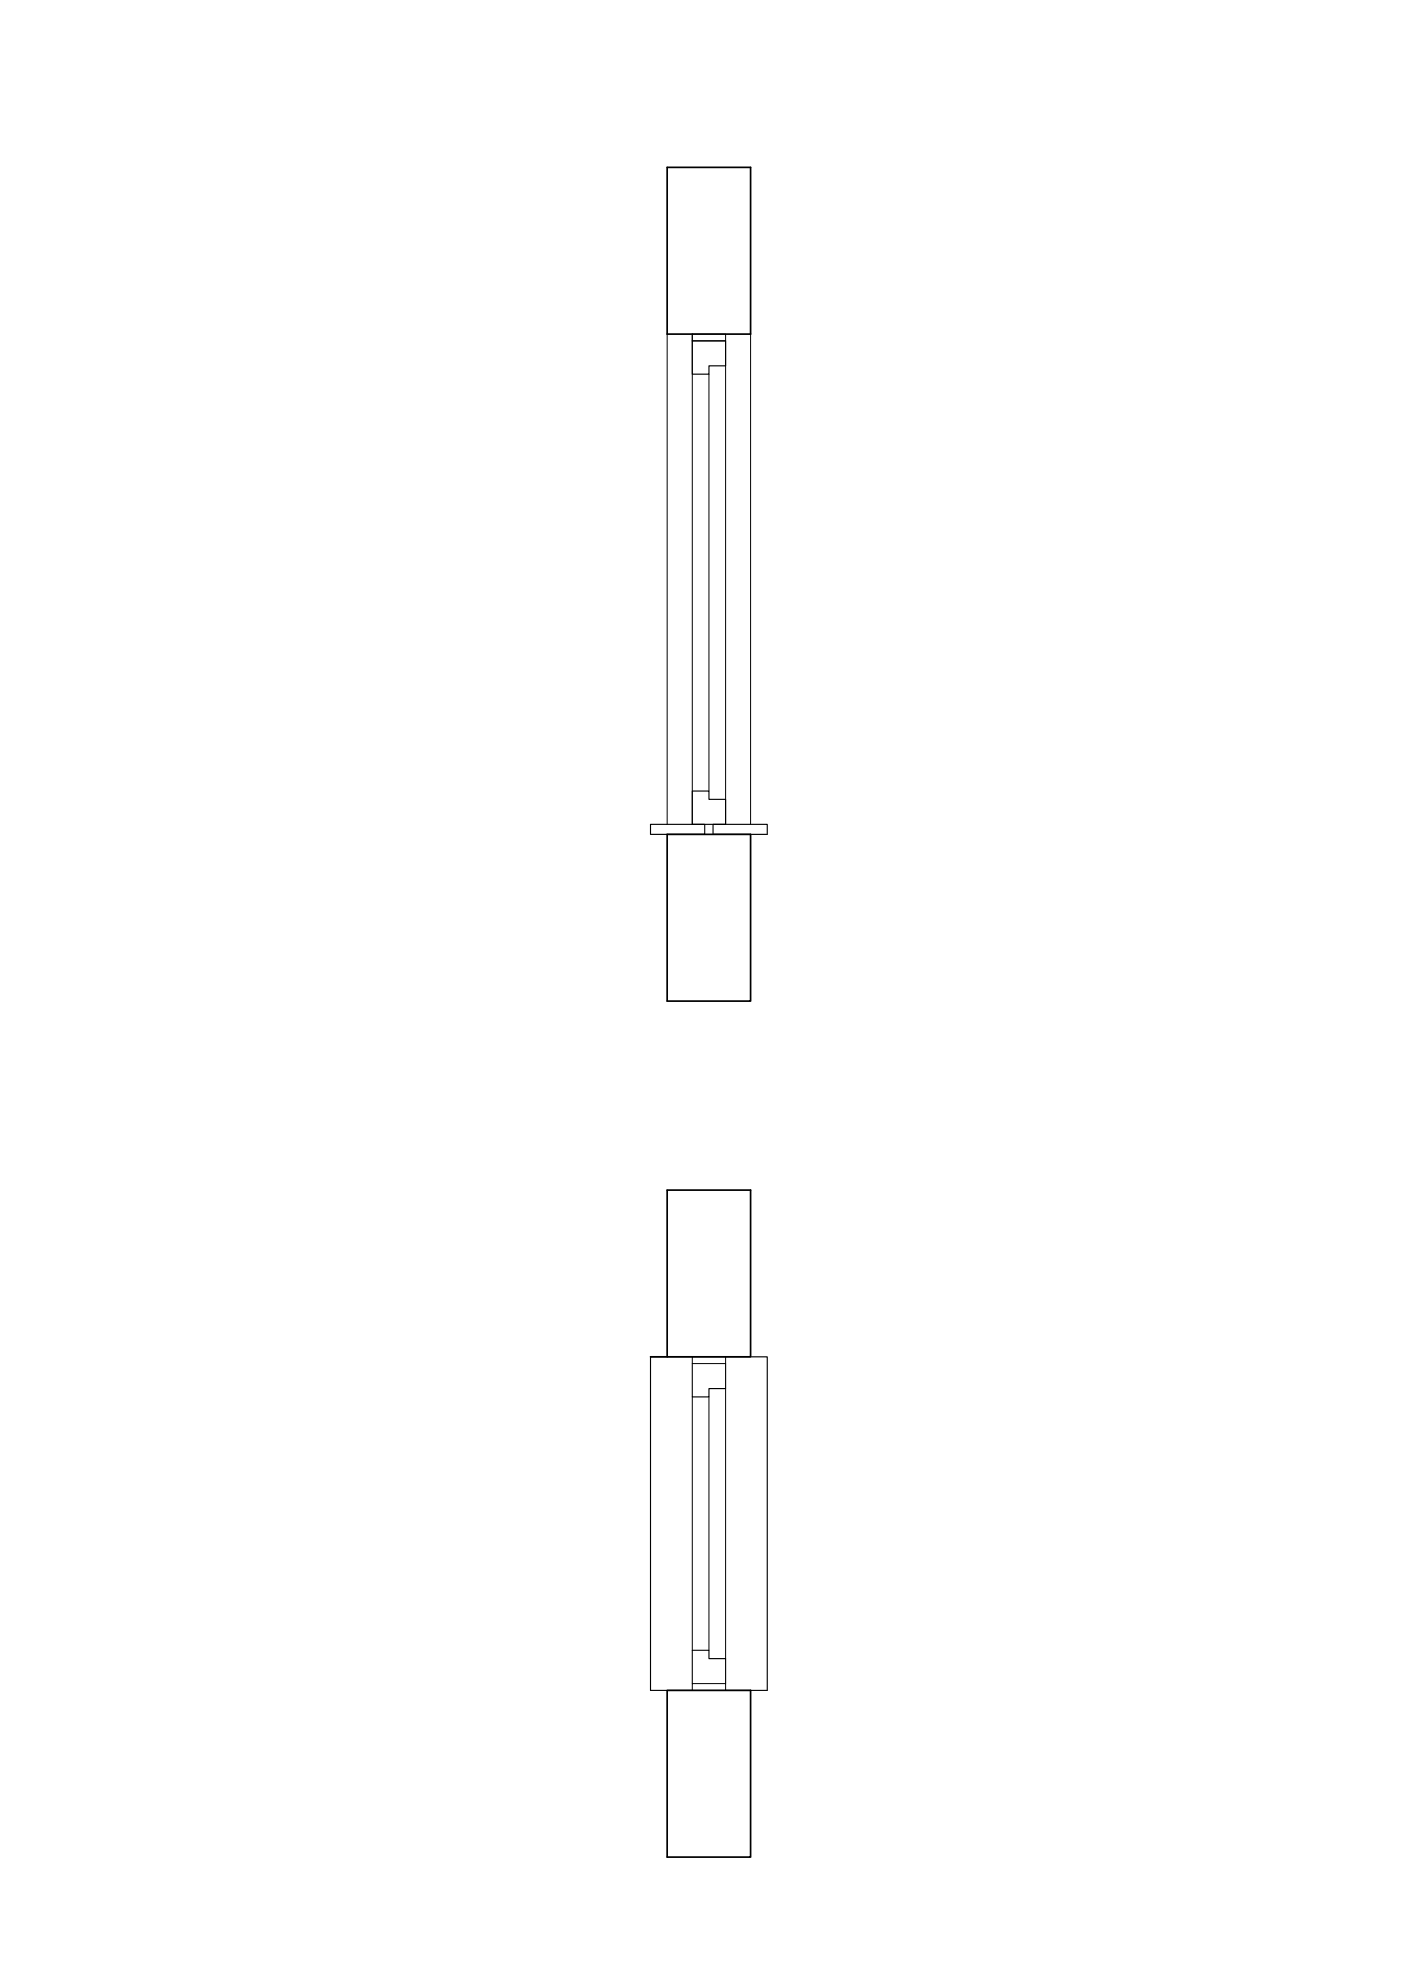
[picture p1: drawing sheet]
<svg xmlns="http://www.w3.org/2000/svg" width="420mm" height="594mm" viewBox="0 0 420 594" stroke-linecap="round" stroke-linejoin="round" font-family="sans-serif">
<!-- layer: muro -->
<path d="M200.1 50.2h25v50h-25zM200.1 250.2h25v50h-25zM195.1 406.9h30v-50h-25v50M200.1 506.9h25v50h-25z" fill="none" stroke="#000" stroke-width=".51"/>
<!-- layer: proiezioni -->
<path d="M200.1 100.2v147M207.6 100.2v147M212.6 112.2v125M217.6 102.2v145M225.1 100.2v147M207.6 418.9v76M212.6 418.9v76M217.6 416.4v81" fill="none" stroke="#000" stroke-width=".3"/>
<!-- layer: lastre -->
<path d="M195.1 247.2h16.2v3h-16.2zM213.8 247.2h16.3v3h-16.3zM207.6 406.9h-12.5v100h12.5M217.6 406.9h12.5v100h-12.5" fill="none" stroke="#000" stroke-width=".34"/>
<!-- layer: controtelaio -->
<path d="M207.6 100.2h10v2h-10zM207.6 406.9h10v2h-10zM207.6 504.9h10v2h-10z" fill="none" stroke="#000" stroke-width=".3"/>
<!-- layer: telaio fisso -->
<path d="M207.6 102.2h10v7.5h-5v2.5h-5zM207.6 237.2h5v2.5h5v7.5h-10zM207.6 408.9v10h5v-2.5h5v-7.5M207.6 504.9v-10h5v2.5h5v7.5" fill="none" stroke="#000" stroke-width=".34"/>
</svg>
